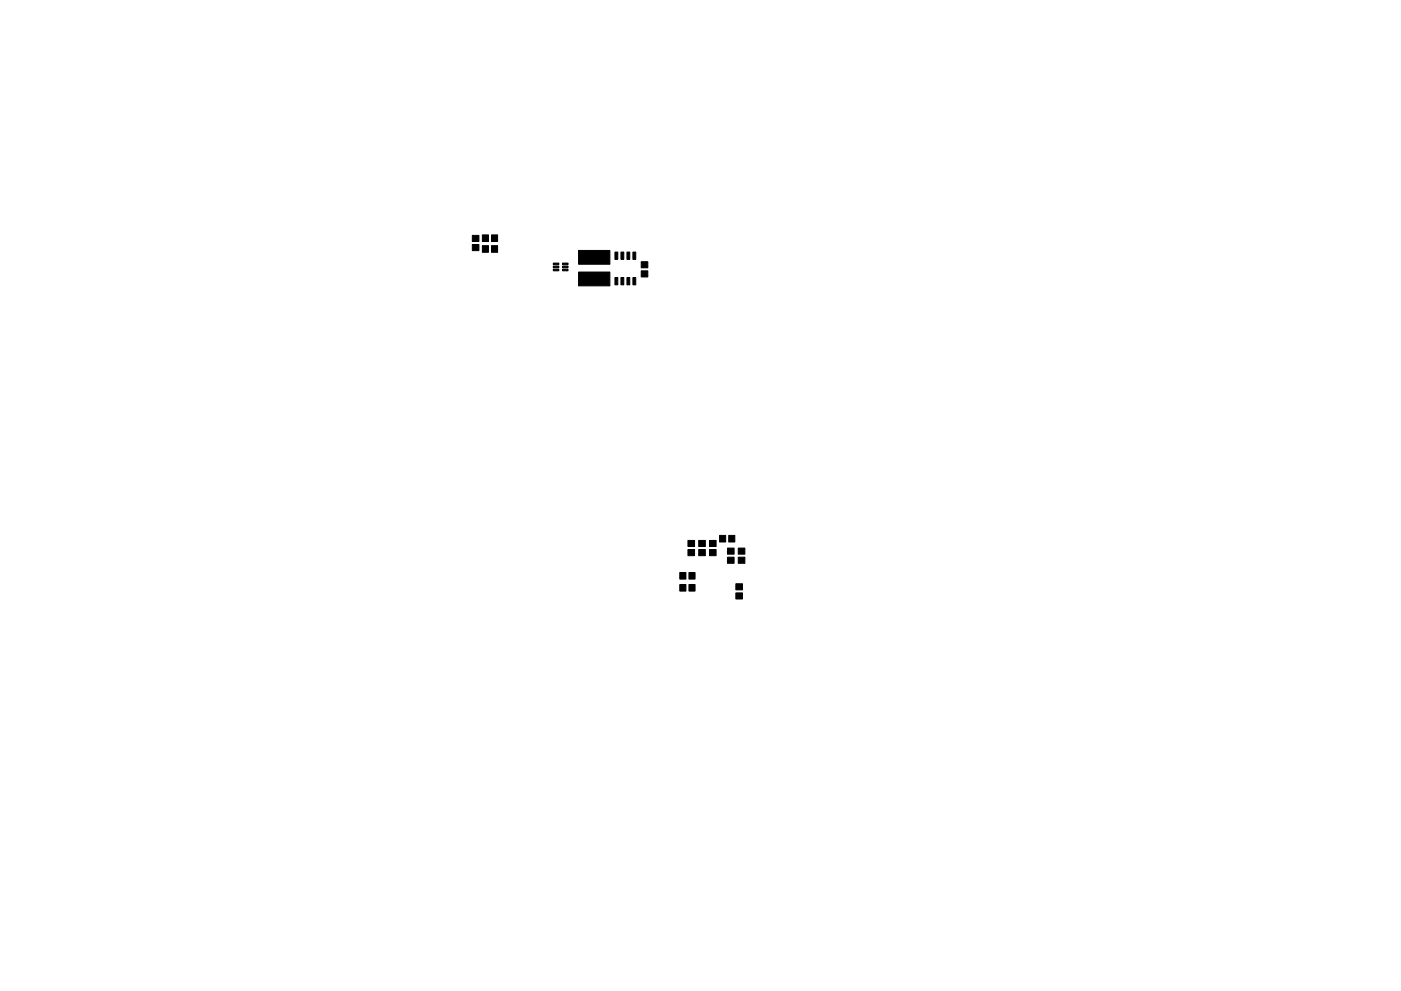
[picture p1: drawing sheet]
<svg xmlns="http://www.w3.org/2000/svg" width="297mm" height="210mm" viewBox="0 0 297 210" stroke-linecap="round" stroke-linejoin="round" font-family="sans-serif">
<g fill="#000" stroke="#000" stroke-width=".21">
<path d="M100.1 49.9h1.4v1.3h-1.4zM100.1 51.9h1.4v1.3h-1.4zM102.3 52.1h1.3v1.4h-1.3zM102.3 49.8h1.3v1.4h-1.3zM104.2 52.1h1.3v1.4h-1.3zM104.2 49.8h1.3v1.4h-1.3zM117.3 55.8h1.2v.4h-1.2zM117.3 56.5h1.2v.3h-1.2zM117.3 57.1h1.2v.4h-1.2zM119.3 57.1h1.1v.4h-1.1zM119.3 56.5h1.1v.3h-1.1zM119.3 55.8h1.1v.4h-1.1z"/>
<path d="M122.7 53.1h6.6v3h-6.6zM130.4 53.5h.6v1.5h-.6zM130.4 58.9h.6v1.5h-.6zM131.7 53.5h.6v1.5h-.6zM131.7 58.9h.6v1.5h-.6zM132.9 53.5h.6v1.5h-.6zM132.9 58.9h.6v1.5h-.6zM134.2 53.5h.6v1.5h-.6zM134.2 58.9h.6v1.5h-.6zM136 57.5h1.4v1.3h-1.4zM136 55.5h1.4v1.3h-1.4zM122.7 57.7h6.6v2.9h-6.6z"/>
<path d="M145.9 114.7h1.4v1.3h-1.4zM145.9 116.6h1.4v1.3h-1.4zM148.1 116.6h1.4v1.3h-1.4zM148.1 114.7h1.4v1.3h-1.4zM150.4 114.7h1.4v1.3h-1.4zM150.4 116.6h1.4v1.3h-1.4zM152.6 113.6h1.3v1.4h-1.3zM154.2 118.2h1.4v1.3h-1.4zM154.2 116.3h1.4v1.3h-1.4zM154.5 113.6h1.3v1.4h-1.3zM156.5 118.2h1.4v1.3h-1.4zM156.5 116.3h1.4v1.3h-1.4z"/>
<path d="M144.1 124h1.3v1.4h-1.3zM144.1 121.5h1.3v1.4h-1.3zM146.1 124h1.3v1.4h-1.3zM146.1 121.5h1.3v1.4h-1.3zM156 125.8h1.4v1.3h-1.4zM156 123.9h1.4v1.3h-1.4z"/>
</g>
</svg>
